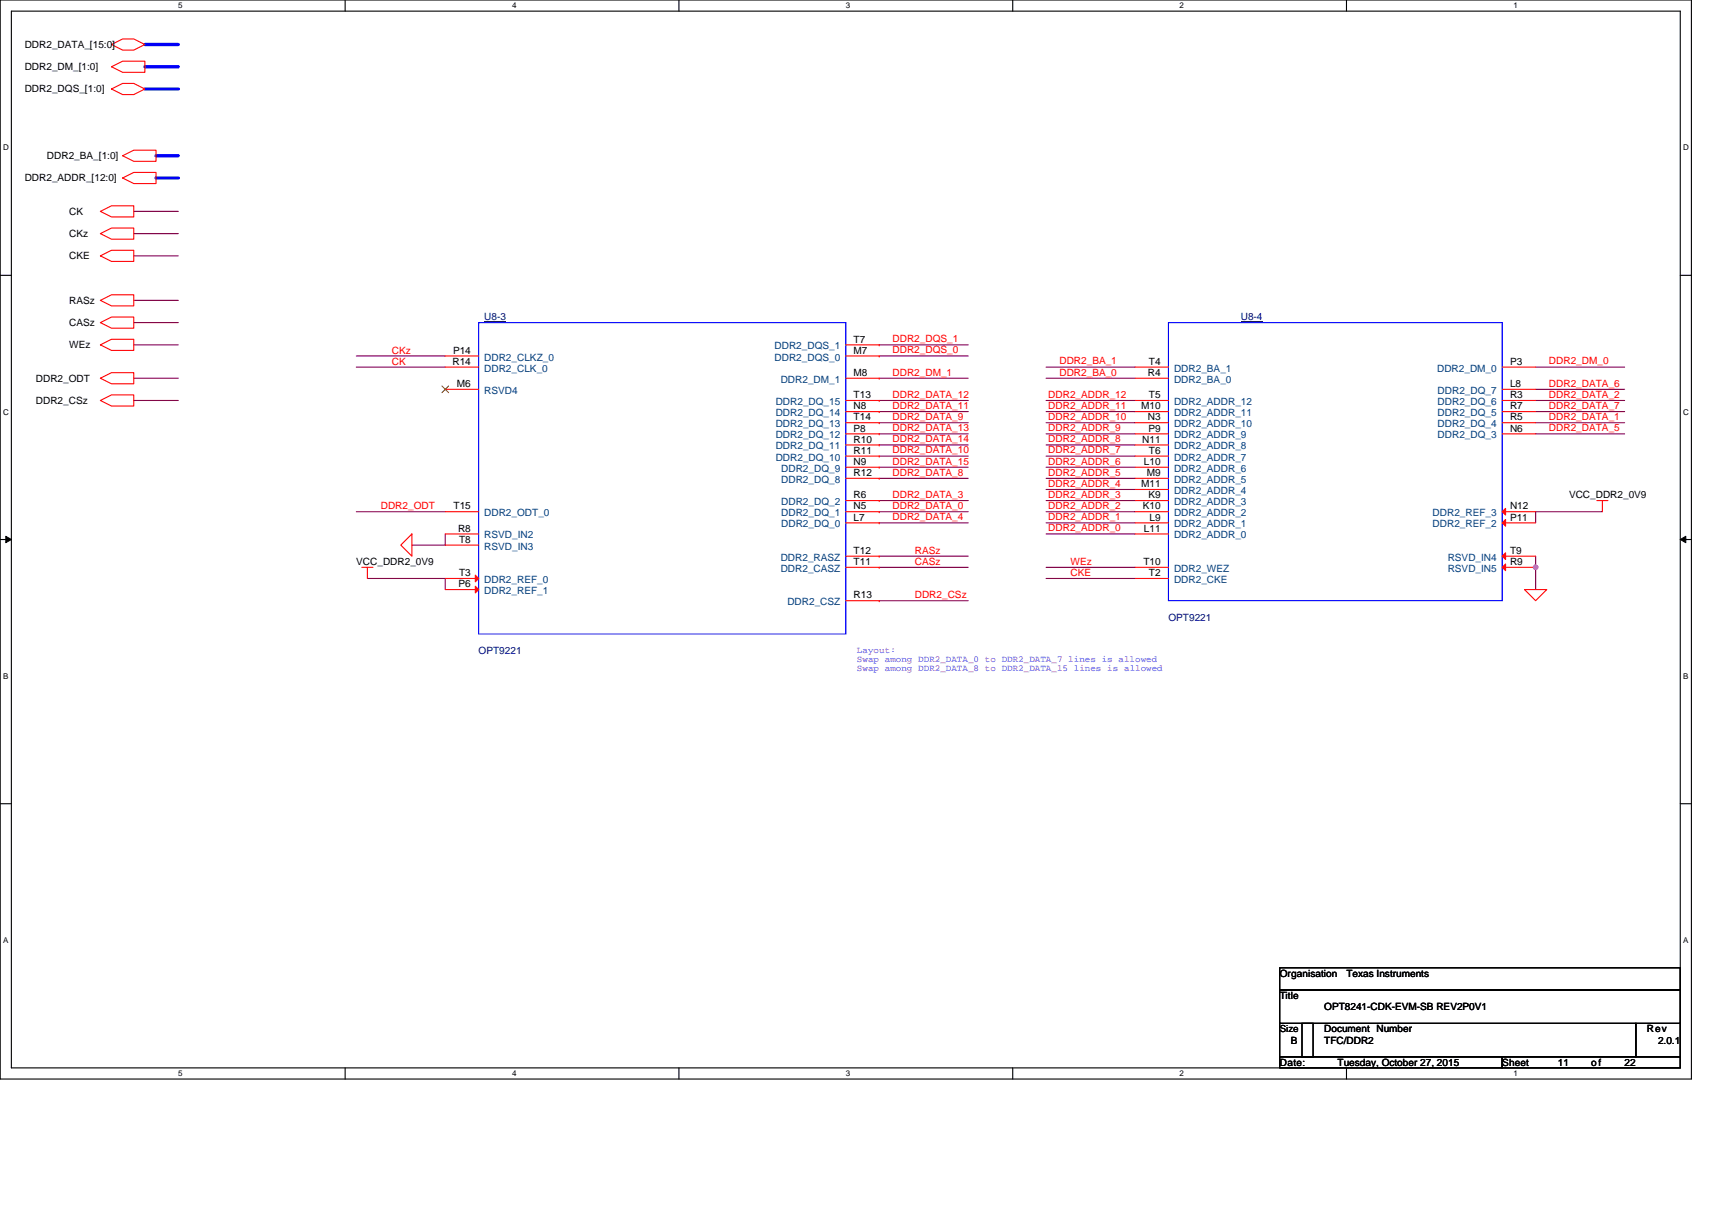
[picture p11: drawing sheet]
<svg xmlns="http://www.w3.org/2000/svg" width="297mm" height="210mm" viewBox="0 0 297 210" stroke-linecap="round" stroke-linejoin="round" font-family="sans-serif">
<defs><g id="words">
<g font-size="1.7">
<text x="4.3" y="8.3">DDR2_DATA_[15:0]</text>
<text x="4.3" y="12.2">DDR2_DM_[1:0]</text>
<text x="4.3" y="16">DDR2_DQS_[1:0]</text>
<text x="8.2" y="27.6">DDR2_BA_[1:0]</text>
<text x="4.3" y="31.5">DDR2_ADDR_[12:0]</text>
<text x="12" y="41.1">CKz</text>
<text x="12" y="37.3">CK</text>
<text x="12" y="45">CKE</text>
<text x="12" y="52.7">RASz</text>
<text x="12" y="56.6">CASz</text>
<text x="148.1" y="59.5">T7</text>
<text x="12" y="60.4">WEz</text>
<text x="78.5" y="63.3">R14</text>
<text x="78.6" y="61.4">P14</text>
<text x="148.1" y="61.4">M7</text>
<text x="148.1" y="65.2">M8</text>
<text x="199.2" y="65.2">R4</text>
<text x="199.4" y="63.3">T4</text>
<text x="262" y="63.3">P3</text>
<text x="6.2" y="66.2">DDR2_ODT</text>
<text x="6.2" y="70.1">DDR2_CSz</text>
<text x="79.3" y="67.2">M6</text>
<text x="148.1" y="69.1">T13</text>
<text x="148.1" y="71">N8</text>
<text x="198" y="71">M10</text>
<text x="199.4" y="69.1">T5</text>
<text x="262" y="71">R7</text>
<text x="262" y="69.1">R3</text>
<text x="262" y="67.2">L8</text>
<text x="148.1" y="74.9">P8</text>
<text x="148.1" y="76.8">R10</text>
<text x="148.1" y="73">T14</text>
<text x="198.2" y="76.8">N11</text>
<text x="199.2" y="73">N3</text>
<text x="199.3" y="74.9">P9</text>
<text x="262" y="74.9">N6</text>
<text x="262" y="73">R5</text>
<text x="148.1" y="82.6">R12</text>
<text x="148.1" y="80.7">N9</text>
<text x="148.1" y="78.8">R11</text>
<text x="198.5" y="80.7">L10</text>
<text x="199" y="82.6">M9</text>
<text x="199.4" y="78.8">T6</text>
<text x="78.7" y="88.4">T15</text>
<text x="148.1" y="88.4">N5</text>
<text x="148.1" y="86.5">R6</text>
<text x="198" y="84.5">M11</text>
<text x="198.3" y="88.4">K10</text>
<text x="199.3" y="86.5">K9</text>
<text x="262" y="88.4">N12</text>
<text x="272.2" y="86.5">VCC_DDR2_0V9</text>
<text x="79.5" y="92.3">R8</text>
<text x="79.7" y="94.2">T8</text>
<text x="148.1" y="90.3">L7</text>
<text x="198.5" y="92.3">L11</text>
<text x="199.4" y="90.3">L9</text>
<text x="262" y="90.3">P11</text>
<text x="61.8" y="98.1">VCC_DDR2_0V9</text>
<text x="79.6" y="101.9">P6</text>
<text x="79.7" y="100">T3</text>
<text x="148.1" y="98.1">T11</text>
<text x="148.1" y="96.1">T12</text>
<text x="198.4" y="98.1">T10</text>
<text x="199.4" y="100">T2</text>
<text x="262" y="98.1">R9</text>
<text x="262" y="96.1">T9</text>
<text x="148.1" y="103.9">R13</text>
<text x="222" y="169.5">Organisation</text>
<text x="222" y="173.4">Title</text>
<text x="233.6" y="169.5">Texas Instruments</text>
<text x="222" y="179.1">Size</text>
<text x="229.8" y="179.2">Document Number</text>
<text x="229.8" y="175.3">OPT8241-CDK-EVM-SB REV2P0V1</text>
<text x="285.7" y="179.2">Rev</text>
<text x="222" y="184.9">Date:</text>
<text x="224" y="181.1">B</text>
<text x="229.8" y="181.1">TFC/DDR2</text>
<text x="232.1" y="184.9">Tuesday, October 27, 2015</text>
<text x="260.6" y="184.9">Sheet</text>
<text x="270.3" y="184.9">11</text>
<text x="276.1" y="184.9">of</text>
<text x="281.9" y="184.9">22</text>
<text x="287.7" y="181.1">2.0.1</text>
</g>
<g font-size="1.7" fill="#000080">
<text x="84" y="55.6">U8-3</text>
<text x="215.3" y="55.6">U8-4</text>
<text x="202.7" y="107.7">OPT9221</text>
<text x="83" y="113.5">OPT9221</text>
</g>
<g font-size="1.7" fill="#f00">
<text x="154.9" y="59.4">DDR2_DQS_1</text>
<text x="68" y="63.3">CK</text>
<text x="68" y="61.4">CKz</text>
<text x="154.9" y="61.3">DDR2_DQS_0</text>
<text x="154.9" y="65.2">DDR2_DM_1</text>
<text x="183.8" y="65.2">DDR2_BA_0</text>
<text x="183.8" y="63.2">DDR2_BA_1</text>
<text x="268.8" y="63.2">DDR2_DM_0</text>
<text x="154.9" y="69">DDR2_DATA_12</text>
<text x="154.9" y="71">DDR2_DATA_11</text>
<text x="181.9" y="71">DDR2_ADDR_11</text>
<text x="181.9" y="69">DDR2_ADDR_12</text>
<text x="268.8" y="71">DDR2_DATA_7</text>
<text x="268.8" y="69">DDR2_DATA_2</text>
<text x="268.8" y="67.1">DDR2_DATA_6</text>
<text x="154.9" y="76.8">DDR2_DATA_14</text>
<text x="154.9" y="72.9">DDR2_DATA_9</text>
<text x="154.9" y="74.8">DDR2_DATA_13</text>
<text x="181.9" y="76.8">DDR2_ADDR_8</text>
<text x="181.9" y="74.8">DDR2_ADDR_9</text>
<text x="181.9" y="72.9">DDR2_ADDR_10</text>
<text x="268.8" y="72.9">DDR2_DATA_1</text>
<text x="268.8" y="74.8">DDR2_DATA_5</text>
<text x="154.9" y="82.5">DDR2_DATA_8</text>
<text x="154.9" y="80.6">DDR2_DATA_15</text>
<text x="154.9" y="78.7">DDR2_DATA_10</text>
<text x="181.9" y="82.5">DDR2_ADDR_5</text>
<text x="181.9" y="80.6">DDR2_ADDR_6</text>
<text x="181.9" y="78.7">DDR2_ADDR_7</text>
<text x="66.1" y="88.3">DDR2_ODT</text>
<text x="154.9" y="88.3">DDR2_DATA_0</text>
<text x="154.9" y="86.4">DDR2_DATA_3</text>
<text x="181.9" y="88.3">DDR2_ADDR_2</text>
<text x="181.9" y="86.4">DDR2_ADDR_3</text>
<text x="181.9" y="84.5">DDR2_ADDR_4</text>
<text x="154.9" y="90.3">DDR2_DATA_4</text>
<text x="181.9" y="92.2">DDR2_ADDR_0</text>
<text x="181.9" y="90.3">DDR2_ADDR_1</text>
<text x="158.7" y="98.1">CASz</text>
<text x="158.7" y="96.1">RASz</text>
<text x="185.7" y="100">CKE</text>
<text x="185.7" y="98.1">WEz</text>
<text x="158.7" y="103.8">DDR2_CSz</text>
</g>
<g font-size="1.7" fill="#004080">
<text x="84" y="64.5">DDR2_CLK_0</text>
<text x="84" y="62.6">DDR2_CLKZ_0</text>
<text x="134.4" y="60.6">DDR2_DQS_1</text>
<text x="134.4" y="62.6">DDR2_DQS_0</text>
<text x="203.7" y="64.5">DDR2_BA_1</text>
<text x="249.3" y="64.5">DDR2_DM_0</text>
<text x="84" y="68.3">RSVD4</text>
<text x="134.6" y="70.3">DDR2_DQ_15</text>
<text x="135.4" y="66.4">DDR2_DM_1</text>
<text x="203.7" y="70.3">DDR2_ADDR_12</text>
<text x="203.7" y="66.4">DDR2_BA_0</text>
<text x="249.4" y="70.3">DDR2_DQ_6</text>
<text x="249.4" y="68.3">DDR2_DQ_7</text>
<text x="134.6" y="76.1">DDR2_DQ_12</text>
<text x="134.6" y="78">DDR2_DQ_11</text>
<text x="134.6" y="74.1">DDR2_DQ_13</text>
<text x="134.6" y="72.2">DDR2_DQ_14</text>
<text x="203.7" y="74.1">DDR2_ADDR_10</text>
<text x="203.7" y="76.1">DDR2_ADDR_9</text>
<text x="203.7" y="78">DDR2_ADDR_8</text>
<text x="203.7" y="72.2">DDR2_ADDR_11</text>
<text x="249.4" y="76.1">DDR2_DQ_3</text>
<text x="249.4" y="74.1">DDR2_DQ_4</text>
<text x="249.4" y="72.2">DDR2_DQ_5</text>
<text x="134.6" y="79.9">DDR2_DQ_10</text>
<text x="135.5" y="83.8">DDR2_DQ_8</text>
<text x="135.5" y="81.9">DDR2_DQ_9</text>
<text x="203.7" y="81.9">DDR2_ADDR_6</text>
<text x="203.7" y="79.9">DDR2_ADDR_7</text>
<text x="203.7" y="83.8">DDR2_ADDR_5</text>
<text x="84" y="89.6">DDR2_ODT_0</text>
<text x="135.5" y="89.6">DDR2_DQ_1</text>
<text x="135.5" y="87.7">DDR2_DQ_2</text>
<text x="203.7" y="85.7">DDR2_ADDR_4</text>
<text x="203.7" y="89.6">DDR2_ADDR_2</text>
<text x="203.7" y="87.7">DDR2_ADDR_3</text>
<text x="248.6" y="89.6">DDR2_REF_3</text>
<text x="84" y="93.4">RSVD_IN2</text>
<text x="84" y="95.4">RSVD_IN3</text>
<text x="135.5" y="91.5">DDR2_DQ_0</text>
<text x="203.7" y="91.5">DDR2_ADDR_1</text>
<text x="203.7" y="93.4">DDR2_ADDR_0</text>
<text x="248.6" y="91.5">DDR2_REF_2</text>
<text x="84" y="101.2">DDR2_REF_0</text>
<text x="135.5" y="99.2">DDR2_CASZ</text>
<text x="135.5" y="97.3">DDR2_RASZ</text>
<text x="203.7" y="99.2">DDR2_WEZ</text>
<text x="203.7" y="101.2">DDR2_CKE</text>
<text x="251.2" y="99.2">RSVD_IN5</text>
<text x="251.2" y="97.3">RSVD_IN4</text>
<text x="84" y="103.1">DDR2_REF_1</text>
<text x="136.6" y="105">DDR2_CSZ</text>
</g>
<g font-size="1.6" fill="#8000ff">
<text x="148.7" y="113.2">Layout:</text>
<text x="148.7" y="114.9">Swap among DDR2_DATA_0 to DDR2_DATA_7 lines is allowed</text>
<text x="148.7" y="116.5">Swap among DDR2_DATA_8 to DDR2_DATA_15 lines is allowed</text>
</g>
<g font-size="1.4">
<text x="30.9" y="1.4">5</text>
<text x="88.8" y="1.4">4</text>
<text x="146.8" y="1.4">3</text>
<text x="204.7" y="1.4">2</text>
<text x="262.6" y="1.4">1</text>
<text x=".5" y="26.1">D</text>
<text x="292" y="26.1">D</text>
<text x=".5" y="71.9">C</text>
<text x="292" y="71.9">C</text>
<text x=".5" y="117.8">B</text>
<text x="292" y="117.8">B</text>
<text x=".5" y="163.6">A</text>
<text x="292" y="163.6">A</text>
<text x="30.9" y="186.8">5</text>
<text x="88.8" y="186.8">4</text>
<text x="146.8" y="186.8">3</text>
<text x="204.7" y="186.8">2</text>
<text x="262.6" y="186.8">1</text>
</g>
</g></defs>
<path d="M0 0h293.5v187.3h-293.5zM2 1.9h289.5v183.4h-289.5z" fill="none" stroke="#000" stroke-width=".19"/>
<g fill="#fff">
<path d="M30.9 .2h.8v1.5h-.8z"/>
<path d="M30.9 185.5h.8v1.6h-.8z"/>
</g>
<path d="M59.9 0v1.9M59.9 185.3v2" fill="none" stroke="#000" stroke-width=".19"/>
<g fill="#fff">
<path d="M88.8 .2h.8v1.5h-.8z"/>
<path d="M88.8 185.5h.8v1.6h-.8z"/>
</g>
<path d="M117.8 0v1.9M117.8 185.3v2" fill="none" stroke="#000" stroke-width=".19"/>
<g fill="#fff">
<path d="M146.8 .2h.7v1.5h-.7z"/>
<path d="M146.8 185.5h.7v1.6h-.7z"/>
</g>
<path d="M175.7 0v1.9M175.7 185.3v2" fill="none" stroke="#000" stroke-width=".19"/>
<g fill="#fff">
<path d="M204.7 .2h.7v1.5h-.7z"/>
<path d="M204.7 185.5h.7v1.6h-.7z"/>
</g>
<path d="M233.6 0v1.9M233.6 185.3v2" fill="none" stroke="#000" stroke-width=".19"/>
<g fill="#fff">
<path d="M262.6 .2h.7v1.5h-.7z"/>
<path d="M262.6 185.5h.7v1.6h-.7z"/>
<path d="M.5 24.9h1v1.5h-1z"/>
<path d="M292 24.9h1v1.5h-1z"/>
<path d="M.5 70.7h1v1.5h-1z"/>
<path d="M292 70.7h1v1.5h-1z"/>
</g>
<path d="M0 47.8h2M291.5 47.8h2" fill="none" stroke="#000" stroke-width=".19"/>
<g fill="#fff">
<path d="M.5 116.6h1v1.5h-1z"/>
<path d="M292 116.6h.9v1.5h-.9z"/>
</g>
<path d="M0 93.6h2M291.5 93.6h2" fill="none" stroke="#000" stroke-width=".19"/>
<path d="M1 93.1l1 .5-1 .6zM291.5 93.6l1-.5v1.1z" fill="#000" stroke="#000" stroke-width=".17"/>
<g fill="#fff">
<path d="M.5 162.4h1v1.5h-1z"/>
<path d="M292 162.4h.9v1.5h-.9z"/>
</g>
<path d="M0 139.5h2M291.5 139.5h2M222 168h69.5v3.8h-69.5zM222 171.8h69.5v5.8h-69.5zM222 177.6h5.8v5.8h-5.8zM225.9 177.6h57.9v5.8h-57.9zM283.8 177.6h7.7v5.8h-7.7zM222 183.4h38.6v1.9h-38.6zM260.6 183.4h30.9v1.9h-30.9z" fill="none" stroke="#000" stroke-width=".19"/>
<path d="M25.1 15.4h5.8M25.1 7.7h5.8M25.1 11.6h5.8M27.1 30.9h3.8M27.1 27h3.8" fill="none" stroke="#00f" stroke-width=".58"/>
<g fill="none" stroke="#800040" stroke-width=".19">
<path d="M23.2 36.7h7.7M23.2 59.8h7.7M23.2 56h7.7M23.2 44.4h7.7M23.2 40.5h7.7M23.2 52.1h7.7M152.5 59.8h15.5M23.2 65.6h7.7M23.2 69.5h7.7M61.8 63.7h15.5M61.8 61.8h15.5M152.5 79.1h15.5"/>
<path d="M152.5 77.2h15.5M152.5 73.4h15.5M152.5 75.3h15.5M152.5 69.5h15.5M152.5 71.4h15.5M152.5 61.8h15.5M152.5 65.6h15.5M181.5 79.1h15.4M181.5 77.2h15.4M181.5 75.3h15.4M181.5 73.4h15.4M181.5 71.4h15.4"/>
<path d="M181.5 69.5h15.4M181.5 65.6h15.4M181.5 63.7h15.4M266.4 63.7h15.5M266.4 71.4h15.5M266.4 69.5h15.5M266.4 67.6h15.5M266.4 73.4h15.5M266.4 75.3h15.5M61.8 88.8h15.5M77.3 92.7v1.9h-5.8M152.5 83h15.5"/>
<path d="M152.5 98.5h15.5M152.5 96.5h15.5M152.5 81.1h15.5M152.5 88.8h15.5M152.5 90.7h15.5M152.5 86.9h15.5M181.5 92.7h15.4M181.5 90.7h15.4M181.5 88.8h15.4M181.5 86.9h15.4M181.5 84.9h15.4M181.5 83h15.4"/>
<path d="M181.5 81.1h15.4M181.5 98.5h15.4M266.4 96.5v5.8M278 88.8h-11.6v1.9M63.7 100.4h13.6v1.9M152.5 104.2h15.5M181.5 100.4h15.4"/>
</g>
<circle cx="266.4" cy="98.4" r=".39" fill="#f0f" stroke="#f0f" stroke-width=".19"/>
<g fill="none" stroke="#f00" stroke-width=".19">
<path d="M19.3 7.7l2-.9h1.9l1.9 .9-1.9 1h-1.9zM19.3 11.6l2-1h3.8v2h-3.8zM19.3 15.4l2-.9h1.9l1.9 .9-1.9 1h-1.9zM17.4 36.7l1.9-1h3.9v1.9h-3.9zM21.3 30.9l1.9-1h3.9v2h-3.9zM21.3 27l1.9-.9h3.9v1.9h-3.9zM17.4 59.8l1.9-.9h3.9v1.9h-3.9zM17.4 56l1.9-1h3.9v2h-3.9zM17.4 52.1l1.9-.9h3.9v1.9h-3.9zM17.4 44.4l1.9-1h3.9v2h-3.9zM17.4 40.5l1.9-.9h3.9v1.9h-3.9zM146.8 59.8h5.7"/>
<path d="M152.5 59.8h.1M17.4 65.6l1.9-.9h3.9v1.9h-3.9zM17.4 69.5l1.9-1h3.9v2h-3.9zM77.3 67.6h5.7M77.3 63.7h5.7M77.3 61.8h5.7M146.8 69.5h5.7M146.8 75.3h5.7M146.8 79.1h5.7M146.8 77.2h5.7M146.8 73.4h5.7M146.8 71.4h5.7"/>
<path d="M146.8 65.6h5.7M146.8 61.8h5.7M152.5 69.5h.1M152.5 75.3h.1M152.5 79.1h.1M152.5 77.2h.1M152.5 73.4h.1M152.5 71.4h.1M152.5 65.6h.1M152.5 61.8h.1M196.9 73.4h5.8M196.9 75.3h5.8"/>
<path d="M196.9 69.5h5.8M196.9 79.1h5.8M196.9 77.2h5.8M196.9 71.4h5.8M196.9 65.6h5.8M196.9 63.7h5.8M260.6 75.3h5.8M260.6 73.4h5.8M260.6 71.4h5.8M260.6 69.5h5.8M260.6 67.6h5.8M260.6 63.7h5.8"/>
<path d="M62.8 98.5h1.9M63.7 98.5v1.9M71.5 92.7v3.8l-2-1.9zM77.3 88.8h5.7M77.3 92.7h5.7M77.3 94.6h5.7M146.8 90.7h5.7M146.8 88.8h5.7M146.8 83h5.7M146.8 86.9h5.7M146.8 81.1h5.7M146.8 98.5h5.7"/>
<path d="M146.8 96.5h5.7M152.5 90.7h.1M152.5 88.8h.1M152.5 83h.1M152.5 86.9h.1M152.5 81.1h.1M152.5 98.5h.1M152.5 96.5h.1M196.9 84.9h5.8M196.9 81.1h5.8M196.9 88.8h5.8M196.9 90.7h5.8"/>
<path d="M196.9 83h5.8M196.9 86.9h5.8M196.9 92.7h5.8M196.9 98.5h5.8M260.6 88.8h5.8M260.6 90.7h5.8M260.6 98.5h5.8M260.6 96.5h5.8M277.1 86.9h1.9M278 86.9v1.9M77.3 102.3h5.7M77.3 100.4h5.7"/>
<path d="M146.8 104.2h5.7M152.5 104.2h.1M196.9 100.4h5.8M264.5 102.3h3.9l-2 1.9z"/>
</g>
<path d="M83 56h63.8v54h-63.8zM202.7 56h57.9v48.2h-57.9z" fill="none" stroke="#00f" stroke-width=".19"/>
<path d="M84 55.9h3.8M215.3 55.9h3.8" fill="none" stroke="#000080" stroke-width=".17"/>
<g fill="#f00" stroke="#f00" stroke-width=".19">
<path d="M261.2 88.2v1.2l-.6-.6z"/>
<path d="M260.6 90.7l.6-.5v1.1z"/>
<path d="M261.2 97.9v1.1l-.6-.5z"/>
<path d="M261.2 95.9v1.2l-.6-.6z"/>
<path d="M82.5 101.7l.5 .6-.5 .6z"/>
<path d="M82.5 99.8l.5 .6-.5 .6z"/>
</g>
<path d="M76.7 67l1.1 1.1M77.8 67l-1.1 1.1" fill="none" stroke="#804000" stroke-width=".17"/>
<use href="#words"/>
</svg>
